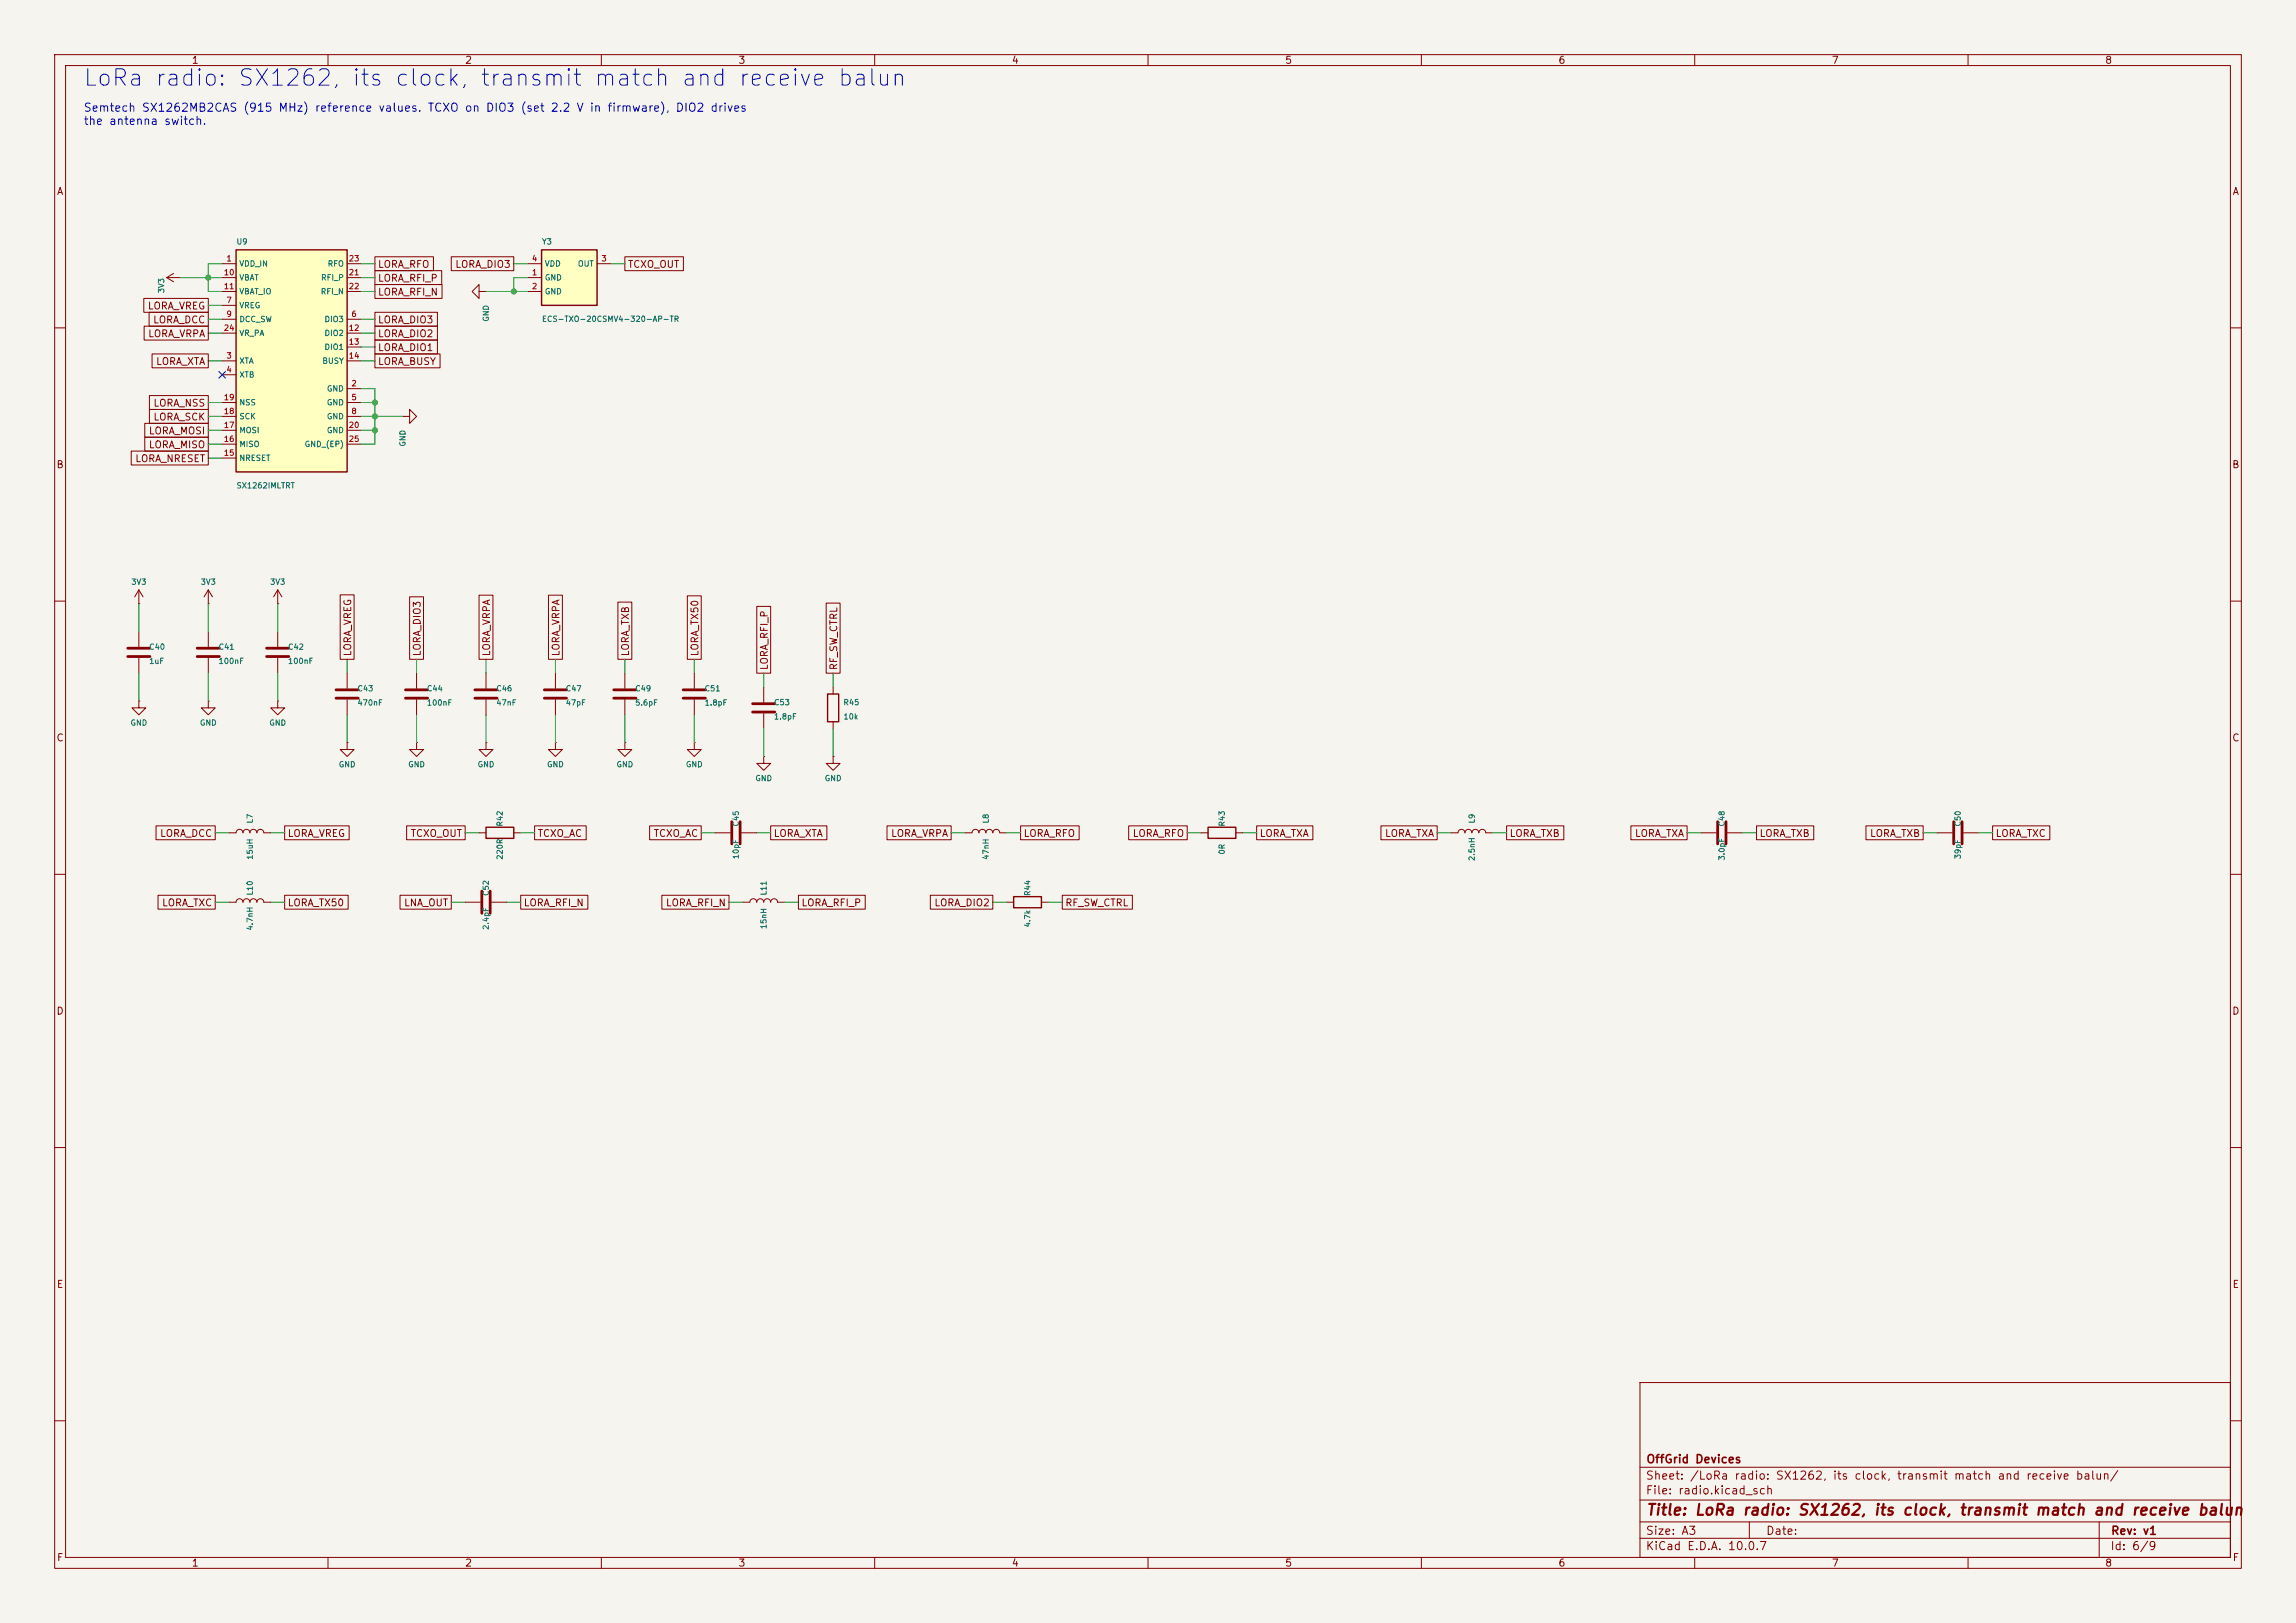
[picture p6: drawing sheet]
<svg xmlns="http://www.w3.org/2000/svg" width="420mm" height="297mm" viewBox="0 0 420 297" stroke-linecap="round" stroke-linejoin="round" font-family="sans-serif">
<defs><g id="words">
<text font-size="3" fill="#0000c2" x="15" y="16.5">LoRa radio: SX1262, its clock, transmit match and receive balun</text>
<text font-size="2" fill="#840000" x="301" y="277.8">Title: LoRa radio: SX1262, its clock, transmit match and receive balun</text>
<g font-size="1.5" fill="#0000c2">
<text x="15.2" y="20.8">Semtech SX1262MB2CAS (915 MHz) reference values. TCXO on DIO3 (set 2.2 V in firmware), DIO2 drives</text>
<text x="15.2" y="23.2">the antenna switch.</text>
</g>
<g font-size="1.5" fill="#840000">
<text x="301" y="268.1">OffGrid Devices</text>
<text x="300.9" y="273.8">File: radio.kicad_sch</text>
<text x="300.9" y="271.1">Sheet: /LoRa radio: SX1262, its clock, transmit match and receive balun/</text>
<text x="300.9" y="281.2">Size: A3</text>
<text x="322.9" y="281.2">Date:</text>
<text x="386" y="281.2">Rev: v1</text>
<text x="300.9" y="284">KiCad E.D.A. 10.0.7</text>
<text x="385.9" y="284">Id: 6/9</text>
</g>
<g font-size="1.3" fill="#840000">
<text x="35" y="12">1</text>
<text x="85" y="12">2</text>
<text x="135" y="12">3</text>
<text x="185" y="12">4</text>
<text x="235" y="12">5</text>
<text x="285" y="12">6</text>
<text x="335" y="12">7</text>
<text x="385" y="12">8</text>
<text x="10.3" y="36">A</text>
<text x="408.3" y="36">A</text>
<text x="69" y="49.3">LORA_RFO</text>
<text x="69" y="51.9">LORA_RFI_P</text>
<text x="83.2" y="49.3">LORA_DIO3</text>
<text x="114.7" y="49.3">TCXO_OUT</text>
<text x="26.9" y="56.9">LORA_VREG</text>
<text x="27.9" y="59.5">LORA_DCC</text>
<text x="69" y="59.5">LORA_DIO3</text>
<text x="69" y="54.4">LORA_RFI_N</text>
<text x="27" y="62">LORA_VRPA</text>
<text x="69" y="62">LORA_DIO2</text>
<text x="69" y="64.6">LORA_DIO1</text>
<text x="28.4" y="67.1">LORA_XTA</text>
<text x="69" y="67.1">LORA_BUSY</text>
<text x="28" y="74.7">LORA_NSS</text>
<text x="28" y="77.3">LORA_SCK</text>
<text x="27.1" y="79.8">LORA_MOSI</text>
<text x="27.1" y="82.3">LORA_MISO</text>
<text x="10.2" y="86">B</text>
<text x="24.6" y="84.9">LORA_NRESET</text>
<text x="408.2" y="86">B</text>
<text x="64.6" y="120.2" transform="rotate(-90 64.6 120.2)">LORA_VREG</text>
<text x="77.3" y="120.2" transform="rotate(-90 77.3 120.2)">LORA_DIO3</text>
<text x="90" y="120.2" transform="rotate(-90 90 120.2)">LORA_VRPA</text>
<text x="102.7" y="120.2" transform="rotate(-90 102.7 120.2)">LORA_VRPA</text>
<text x="115.4" y="120.2" transform="rotate(-90 115.4 120.2)">LORA_TXB</text>
<text x="128.1" y="120.2" transform="rotate(-90 128.1 120.2)">LORA_TX50</text>
<text x="140.8" y="122.7" transform="rotate(-90 140.8 122.7)">LORA_RFI_P</text>
<text x="153.5" y="122.7" transform="rotate(-90 153.5 122.7)">RF_SW_CTRL</text>
<text x="10.2" y="136">C</text>
<text x="408.2" y="136">C</text>
<text x="29.2" y="153.5">LORA_DCC</text>
<text x="52.5" y="153.5">LORA_VREG</text>
<text x="75" y="153.5">TCXO_OUT</text>
<text x="98.2" y="153.5">TCXO_AC</text>
<text x="119.5" y="153.5">TCXO_AC</text>
<text x="141.4" y="153.5">LORA_XTA</text>
<text x="162.9" y="153.5">LORA_VRPA</text>
<text x="187.1" y="153.5">LORA_RFO</text>
<text x="207.1" y="153.5">LORA_RFO</text>
<text x="230.3" y="153.5">LORA_TXA</text>
<text x="253.2" y="153.5">LORA_TXA</text>
<text x="276" y="153.5">LORA_TXB</text>
<text x="299" y="153.5">LORA_TXA</text>
<text x="321.8" y="153.5">LORA_TXB</text>
<text x="342" y="153.5">LORA_TXB</text>
<text x="364.9" y="153.5">LORA_TXC</text>
<text x="29.5" y="166.2">LORA_TXC</text>
<text x="52.5" y="166.2">LORA_TX50</text>
<text x="73.8" y="166.2">LNA_OUT</text>
<text x="95.7" y="166.2">LORA_RFI_N</text>
<text x="121.7" y="166.2">LORA_RFI_N</text>
<text x="146.5" y="166.2">LORA_RFI_P</text>
<text x="170.8" y="166.2">LORA_DIO2</text>
<text x="194.8" y="166.2">RF_SW_CTRL</text>
<text x="10.2" y="186">D</text>
<text x="408.2" y="186">D</text>
<text x="10.3" y="236">E</text>
<text x="408.3" y="236">E</text>
<text x="10.3" y="286">F</text>
<text x="35" y="287">1</text>
<text x="85" y="287">2</text>
<text x="135" y="287">3</text>
<text x="185" y="287">4</text>
<text x="235" y="287">5</text>
<text x="285" y="287">6</text>
<text x="335" y="287">7</text>
<text x="385" y="287">8</text>
<text x="408.3" y="286">F</text>
</g>
<g font-size="1" fill="#006464">
<text x="43.2" y="45">U9</text>
<text x="99" y="45">Y3</text>
<text x="30.3" y="53.7" transform="rotate(-90 30.3 53.7)">3V3</text>
<text x="43.7" y="49">VDD_IN</text>
<text x="43.7" y="51.6">VBAT</text>
<text x="58.6" y="51.6">RFI_P</text>
<text x="59.8" y="49">RFO</text>
<text x="99.6" y="51.6">GND</text>
<text x="99.6" y="49">VDD</text>
<text x="105.6" y="49">OUT</text>
<text x="43.7" y="56.6">VREG</text>
<text x="43.7" y="59.2">DCC_SW</text>
<text x="43.7" y="54.1">VBAT_IO</text>
<text x="58.6" y="54.1">RFI_N</text>
<text x="59.3" y="59.2">DIO3</text>
<text x="89.7" y="59" transform="rotate(-90 89.7 59)">GND</text>
<text x="99" y="59.1">ECS-TXO-20CSMV4-320-AP-TR</text>
<text x="99.6" y="54.1">GND</text>
<text x="43.7" y="61.7">VR_PA</text>
<text x="59.3" y="61.7">DIO2</text>
<text x="59.3" y="64.3">DIO1</text>
<text x="43.7" y="66.8">XTA</text>
<text x="43.7" y="69.3">XTB</text>
<text x="58.9" y="66.8">BUSY</text>
<text x="59.7" y="71.9">GND</text>
<text x="43.7" y="77">SCK</text>
<text x="43.7" y="74.4">NSS</text>
<text x="59.7" y="74.4">GND</text>
<text x="59.7" y="77">GND</text>
<text x="43.7" y="82">MISO</text>
<text x="43.7" y="79.5">MOSI</text>
<text x="55.6" y="82">GND_(EP)</text>
<text x="59.7" y="79.5">GND</text>
<text x="74.4" y="81.8" transform="rotate(-90 74.4 81.8)">GND</text>
<text x="43.2" y="89.6">SX1262IMLTRT</text>
<text x="43.7" y="84.6">NRESET</text>
<text x="23.9" y="107.2">3V3</text>
<text x="36.6" y="107.2">3V3</text>
<text x="49.3" y="107.2">3V3</text>
<text x="27.2" y="119.1">C40</text>
<text x="39.9" y="119.1">C41</text>
<text x="52.6" y="119.1">C42</text>
<text x="27.2" y="121.7">1uF</text>
<text x="39.9" y="121.7">100nF</text>
<text x="52.6" y="121.7">100nF</text>
<text x="65.3" y="126.8">C43</text>
<text x="65.3" y="129.4">470nF</text>
<text x="78" y="126.8">C44</text>
<text x="78" y="129.4">100nF</text>
<text x="90.7" y="126.8">C46</text>
<text x="90.7" y="129.4">47nF</text>
<text x="103.4" y="126.8">C47</text>
<text x="103.4" y="129.4">47pF</text>
<text x="116.1" y="126.8">C49</text>
<text x="116.1" y="129.4">5.6pF</text>
<text x="128.8" y="126.8">C51</text>
<text x="128.8" y="129.4">1.8pF</text>
<text x="141.5" y="129.3">C53</text>
<text x="141.5" y="131.9">1.8pF</text>
<text x="154.2" y="129.3">R45</text>
<text x="154.2" y="131.9">10k</text>
<text x="23.8" y="133">GND</text>
<text x="36.5" y="133">GND</text>
<text x="49.2" y="133">GND</text>
<text x="61.9" y="140.6">GND</text>
<text x="74.6" y="140.6">GND</text>
<text x="87.3" y="140.6">GND</text>
<text x="100" y="140.6">GND</text>
<text x="112.7" y="140.6">GND</text>
<text x="125.4" y="140.6">GND</text>
<text x="138.1" y="143.2">GND</text>
<text x="150.8" y="143.2">GND</text>
<text x="46.5" y="150.8" transform="rotate(-90 46.5 150.8)">L7</text>
<text x="92.2" y="151.4" transform="rotate(-90 92.2 151.4)">R42</text>
<text x="135.4" y="151.4" transform="rotate(-90 135.4 151.4)">C45</text>
<text x="181.1" y="150.8" transform="rotate(-90 181.1 150.8)">L8</text>
<text x="224.3" y="151.4" transform="rotate(-90 224.3 151.4)">R43</text>
<text x="270" y="150.8" transform="rotate(-90 270 150.8)">L9</text>
<text x="315.7" y="151.4" transform="rotate(-90 315.7 151.4)">C48</text>
<text x="358.9" y="151.4" transform="rotate(-90 358.9 151.4)">C50</text>
<text x="46.5" y="157.4" transform="rotate(-90 46.5 157.4)">15uH</text>
<text x="92.2" y="157.4" transform="rotate(-90 92.2 157.4)">220R</text>
<text x="135.4" y="157.3" transform="rotate(-90 135.4 157.3)">10pF</text>
<text x="181.1" y="157.4" transform="rotate(-90 181.1 157.4)">47nH</text>
<text x="224.3" y="156.5" transform="rotate(-90 224.3 156.5)">0R</text>
<text x="270" y="157.7" transform="rotate(-90 270 157.7)">2.5nH</text>
<text x="315.7" y="157.6" transform="rotate(-90 315.7 157.6)">3.0pF</text>
<text x="358.9" y="157.3" transform="rotate(-90 358.9 157.3)">39pF</text>
<text x="46.5" y="164" transform="rotate(-90 46.5 164)">L10</text>
<text x="89.7" y="164.1" transform="rotate(-90 89.7 164.1)">C52</text>
<text x="140.5" y="164" transform="rotate(-90 140.5 164)">L11</text>
<text x="188.7" y="164.1" transform="rotate(-90 188.7 164.1)">R44</text>
<text x="46.5" y="170.4" transform="rotate(-90 46.5 170.4)">4.7nH</text>
<text x="89.7" y="170.3" transform="rotate(-90 89.7 170.3)">2.4pF</text>
<text x="140.5" y="170.1" transform="rotate(-90 140.5 170.1)">15nH</text>
<text x="188.7" y="169.8" transform="rotate(-90 188.7 169.8)">4.7k</text>
</g>
<g font-size="1" fill="#a90000">
<text x="40.8" y="50.6">10</text>
<text x="40.8" y="53.2">11</text>
<text x="41.3" y="48.1">1</text>
<text x="63.7" y="50.6">21</text>
<text x="63.7" y="53.2">22</text>
<text x="63.7" y="48.1">23</text>
<text x="97.2" y="50.6">1</text>
<text x="97.2" y="53.2">2</text>
<text x="97.2" y="48.1">4</text>
<text x="109.9" y="48.1">3</text>
<text x="41.3" y="55.7">7</text>
<text x="41.3" y="58.2">9</text>
<text x="64.2" y="58.2">6</text>
<text x="40.8" y="60.8">24</text>
<text x="41.3" y="65.9">3</text>
<text x="63.7" y="60.8">12</text>
<text x="63.7" y="63.3">13</text>
<text x="63.7" y="65.9">14</text>
<text x="41.3" y="68.4">4</text>
<text x="64.2" y="70.9">2</text>
<text x="40.8" y="76">18</text>
<text x="40.8" y="73.5">19</text>
<text x="64.2" y="73.5">5</text>
<text x="64.2" y="76">8</text>
<text x="40.8" y="83.6">15</text>
<text x="40.8" y="81.1">16</text>
<text x="40.8" y="78.6">17</text>
<text x="63.7" y="78.6">20</text>
<text x="63.7" y="81.1">25</text>
</g>
</g></defs>
<path d="M0 0h420v297h-420z" fill="#f5f4ef" stroke="#f5f4ef" stroke-width=".18"/>
<g fill="none" stroke="#840000" stroke-width=".18">
<path d="M10 10h400v277h-400zM12 12h396v273h-396zM60 10v2M110 10v2M160 10v2M210 10v2M260 10v2M310 10v2M360 10v2M10 60h2M73.7 76.2h1.2v-1.3l1.3 1.3-1.3 1.3v-1.3M73.7 76.2h.1"/>
<path d="M408 60h2M10 110h2M25.4 110.5h.1M25.4 108l-.8 1.2M25.4 108l.8 1.2M25.4 108v2.5M25.4 115.6v2.8M38.1 110.5h.1M38.1 108l-.8 1.2M38.1 108l.8 1.2M38.1 108v2.5M38.1 115.6v2.8"/>
<path d="M50.8 115.6v2.8M408 110h2M25.4 128.3v1.2h1.3l-1.3 1.3-1.3-1.3h1.3M25.4 128.3h.1M25.4 120.4v2.8M38.1 128.3v1.2h1.3l-1.3 1.3-1.3-1.3h1.3M38.1 128.3h.1M38.1 120.4v2.8M50.8 120.4v2.8M76.2 135.9v1.3h1.3l-1.3 1.2-1.3-1.2h1.3M76.2 135.9h.1M76.2 123.2v2.8"/>
<path d="M76.2 128v2.8M88.9 135.9v1.3h1.3l-1.3 1.2-1.3-1.2h1.3M88.9 135.9h.1M101.6 135.9v1.3h1.3l-1.3 1.2-1.3-1.2h1.3M101.6 135.9h.1M101.6 123.2v2.8M101.6 128v2.8M114.3 135.9v1.3h1.3l-1.3 1.2-1.3-1.2h1.3M114.3 135.9h.1M114.3 123.2v2.8M114.3 128v2.8M10 160h2"/>
<path d="M408 160h2M85.1 165.1h2.8M89.9 165.1h2.8M10 210h2M408 210h2M300 253h108v32h-108zM10 260h2M300 278.5h108M300 274.5h108M300 268.5h108M320 278.5v3M384 278.5v6.5"/>
<path d="M408 260h2M60 285v2M110 285v2M160 285v2M210 285v2M260 285v2M300 281.5h108M310 285v2M360 285v2"/>
</g>
<g fill="none" stroke="#840000" stroke-width=".51">
<path d="M23.4 118.6h4M36.1 118.6h4M48.8 118.6h4M23.4 120.1h4M36.1 120.1h4M48.8 120.1h4M74.2 126.2h4M74.2 127.8h4M99.6 126.2h4M99.6 127.8h4M112.3 126.2h4M112.3 127.8h4"/>
<path d="M88.1 163.1v4M89.7 163.1v4"/>
</g>
<path d="M43.2 45.7h20.3v40.7h-20.3z" fill="#ffffc2"/>
<path d="M43.2 45.7h20.3v40.7h-20.3zM151.4 127h2v5.1h-2zM88.9 151.4h5.1v2h-5.1zM221 151.4h5.1v2h-5.1zM185.4 164.1h5.1v2h-5.1z" fill="none" stroke="#840000" stroke-width=".25"/>
<g fill="none" stroke="#840000" stroke-width=".18">
<path d="M40.6 48.3h2.6M40.6 58.4h2.6M40.6 55.9h2.6M40.6 50.8h2.6M40.6 53.3h2.6M63.5 48.3h2.5M63.5 58.4h2.5M63.5 50.8h2.5M63.5 53.3h2.5M87.6 53.3v-1.2l-1.2 1.2 1.2 1.3v-1.3h1.3M88.9 53.3h.1M40.6 66h2.6"/>
<path d="M40.6 68.6h2.6M40.6 73.7h2.6M40.6 76.2h2.6M40.6 61h2.6M40.6 78.7h2.6M63.5 71.1h2.5M63.5 66h2.5M63.5 73.7h2.5M63.5 76.2h2.5M63.5 61h2.5M63.5 63.5h2.5M63.5 78.7h2.5"/>
<path d="M40.6 83.8h2.6M40.6 81.3h2.6M63.5 81.3h2.5M50.8 110.5h.1M50.8 108l-.8 1.2M50.8 108l.8 1.2M50.8 108v2.5M50.8 128.3v1.2h1.3l-1.3 1.3-1.3-1.3h1.3M50.8 128.3h.1M63.5 135.9v1.3h1.3l-1.3 1.2-1.3-1.2h1.3M63.5 135.9h.1M63.5 123.2v2.8"/>
<path d="M63.5 128v2.8M88.9 123.2v2.8M88.9 128v2.8M127 135.9v1.3h1.3l-1.3 1.2-1.3-1.2h1.3M127 135.9h.1M127 123.2v2.8M127 128v2.8M139.7 138.4v1.3h1.3l-1.3 1.3-1.3-1.3h1.3M139.7 138.4h.1M139.7 125.7v2.8M139.7 130.6v2.8M152.4 138.4v1.3h1.3l-1.3 1.3-1.3-1.3h1.3"/>
<path d="M152.4 138.4h.1M152.4 125.7v1.3M152.4 132.1v1.3M41.9 152.4h1.3a.64 .64 0 0 1 .6-.6 .64 .64 0 0 1 .6 .6 .64 .64 0 0 1 .7-.6 .64 .64 0 0 1 .6 .6 .64 .64 0 0 1 .7-.6 .64 .64 0 0 1 .6 .6 .64 .64 0 0 1 .6-.6 .64 .64 0 0 1 .7 .6h1.2M87.6 152.4h1.3M94 152.4h1.2M130.8 152.4h2.8M135.6 152.4h2.8M176.5 152.4h1.3a.64 .64 0 0 1 .6-.6 .64 .64 0 0 1 .7 .6 .64 .64 0 0 1 .6-.6 .64 .64 0 0 1 .6 .6 .64 .64 0 0 1 .7-.6 .64 .64 0 0 1 .6 .6 .64 .64 0 0 1 .6-.6 .64 .64 0 0 1 .7 .6h1.2M219.7 152.4h1.3M226.1 152.4h1.2M265.4 152.4h1.3a.64 .64 0 0 1 .6-.6 .64 .64 0 0 1 .7 .6 .64 .64 0 0 1 .6-.6 .64 .64 0 0 1 .6 .6 .64 .64 0 0 1 .7-.6 .64 .64 0 0 1 .6 .6 .64 .64 0 0 1 .6-.6 .64 .64 0 0 1 .7 .6h1.2"/>
<path d="M354.3 152.4h2.8M359.2 152.4h2.7M41.9 165.1h1.3a.64 .64 0 0 1 .6-.6 .64 .64 0 0 1 .6 .6 .64 .64 0 0 1 .7-.6 .64 .64 0 0 1 .6 .6 .64 .64 0 0 1 .7-.6 .64 .64 0 0 1 .6 .6 .64 .64 0 0 1 .6-.6 .64 .64 0 0 1 .7 .6h1.2M135.9 165.1h1.3a.64 .64 0 0 1 .6-.6 .64 .64 0 0 1 .6 .6 .64 .64 0 0 1 .7-.6 .64 .64 0 0 1 .6 .6 .64 .64 0 0 1 .6-.6 .64 .64 0 0 1 .7 .6 .64 .64 0 0 1 .6-.6 .64 .64 0 0 1 .6 .6h1.3M184.1 165.1h1.3M190.5 165.1h1.3"/>
</g>
<path d="M61.5 126.2h4M61.5 127.8h4M86.9 126.2h4M86.9 127.8h4M125 126.2h4M125 127.8h4M137.7 128.8h4M137.7 130.3h4M133.9 150.4v4M135.4 150.4v4M357.4 150.4v4M358.9 150.4v4" fill="none" stroke="#840000" stroke-width=".51"/>
<path d="M99.1 45.7h10.1v10.2h-10.1z" fill="#ffffc2"/>
<path d="M99.1 45.7h10.1v10.2h-10.1z" fill="none" stroke="#840000" stroke-width=".25"/>
<g fill="none" stroke="#840000" stroke-width=".18">
<path d="M26.3 54.6h11.8v2.6h-11.8zM26.4 59.7h11.7v2.5h-11.7zM27.3 57.1h10.8v2.6h-10.8zM30.5 50.8h2.5M30.5 50.8l1.2 .8M31.7 50l-1.2 .8M33 50.8h.1M68.6 57.1h11.4v2.6h-11.4zM68.6 59.7h11.4v2.5h-11.4zM68.6 52.1h12.3v2.5h-12.3zM68.6 47h10.7v2.5h-10.7zM68.6 49.5h12.2v2.6h-12.2z"/>
<path d="M82.5 47h11.5v2.5h-11.5zM96.5 50.8h2.6M96.5 53.3h2.6M96.5 48.3h2.6M109.2 48.3h2.6M114.3 47h10.7v2.5h-10.7zM26.5 77.5h11.6v2.5h-11.6zM27.3 72.4h10.8v2.5h-10.8zM27.3 74.9h10.8v2.6h-10.8zM27.8 64.8h10.3v2.5h-10.3zM68.6 64.8h11.9v2.5h-11.9zM68.6 62.2h11.4v2.6h-11.4z"/>
<path d="M24 82.5h14.1v2.6h-14.1zM26.5 80h11.6v2.6h-11.6zM62.2 108.9h2.6v11.8h-2.6zM74.9 109.2h2.6v11.5h-2.6zM87.6 108.9h2.6v11.8h-2.6zM100.3 108.9h2.6v11.8h-2.6zM113 110.2h2.6v10.5h-2.6zM125.7 109h2.6v11.7h-2.6zM138.4 111h2.6v12.2h-2.6zM151.1 110.4h2.6v12.8h-2.6zM28.5 151.1h10.9v2.6h-10.9zM52.1 151.1h11.8v2.6h-11.8z"/>
<path d="M74.4 151.1h10.7v2.6h-10.7zM97.8 151.1h9.4v2.6h-9.4zM118.8 151.1h9.5v2.6h-9.5zM141 151.1h10.3v2.6h-10.3zM162.3 151.1h11.7v2.6h-11.7zM186.7 151.1h10.7v2.6h-10.7zM206.5 151.1h10.7v2.6h-10.7zM229.9 151.1h10.3v2.6h-10.3zM252.6 151.1h10.3v2.6h-10.3zM275.6 151.1h10.5v2.6h-10.5zM298.3 151.1h10.3v2.6h-10.3zM311.1 152.4h2.8"/>
<path d="M316 152.4h2.8M321.3 151.1h10.5v2.6h-10.5zM341.3 151.1h10.5v2.6h-10.5zM364.5 151.1h10.5v2.6h-10.5zM28.9 163.8h10.5v2.6h-10.5zM52.1 163.8h11.6v2.6h-11.6zM73.2 163.8h9.3v2.6h-9.3zM95.2 163.8h12.3v2.6h-12.3zM121.1 163.8h12.2v2.6h-12.2zM146 163.8h12.3v2.6h-12.3zM170.2 163.8h11.4v2.6h-11.4zM194.3 163.8h12.8v2.6h-12.8z"/>
</g>
<path d="M314.2 150.4v4M315.7 150.4v4" fill="none" stroke="#840000" stroke-width=".51"/>
<g fill="none" stroke="#009600" stroke-width=".18">
<path d="M33 50.8h7.6M38.1 58.4h2.5M38.1 55.9h2.5M40.6 48.3h-2.5v5h2.5M66 48.3h2.6M66 53.3h2.6M66 58.4h2.6M66 50.8h2.6M88.9 53.3h7.6M94 48.3h2.5M96.5 50.8h-2.5v2.5M111.8 48.3h2.5"/>
<path d="M38.1 76.2h2.5M38.1 78.7h2.5M38.1 73.7h2.5M38.1 61h2.5M38.1 66h2.5M66 76.2h7.7M66 71.1h2.6v10.2h-2.6M66 78.7h2.6M66 73.7h2.6M66 63.5h2.6M66 61h2.6M66 66h2.6"/>
<path d="M38.1 81.3h2.5M38.1 83.8h2.5M25.4 110.5v5.1M38.1 110.5v5.1M50.8 110.5v5.1M25.4 123.2v5.1M38.1 123.2v5.1M50.8 123.2v5.1M63.5 120.7v2.5M63.5 130.8v5.1M76.2 120.7v2.5M76.2 130.8v5.1"/>
<path d="M88.9 120.7v2.5M88.9 130.8v5.1M101.6 120.7v2.5M101.6 130.8v5.1M114.3 120.7v2.5M114.3 130.8v5.1M127 120.7v2.5M127 130.8v5.1M139.7 123.2v2.5M139.7 133.4v5M152.4 123.2v2.5M152.4 133.4v5"/>
<path d="M39.4 152.4h2.5M49.5 152.4h2.6M85.1 152.4h2.5M95.2 152.4h2.6M128.3 152.4h2.5M138.4 152.4h2.6M174 152.4h2.5M184.1 152.4h2.6M217.2 152.4h2.5M227.3 152.4h2.6M262.9 152.4h2.5M273 152.4h2.6"/>
<path d="M308.6 152.4h2.5M318.8 152.4h2.5M351.8 152.4h2.5M361.9 152.4h2.6M39.4 165.1h2.5M49.5 165.1h2.6M82.5 165.1h2.6M92.7 165.1h2.5M133.3 165.1h2.6M143.5 165.1h2.5M181.6 165.1h2.5M191.8 165.1h2.5"/>
</g>
<path d="M40 68l1.2 1.2M41.2 68l-1.2 1.2" fill="none" stroke="#000084" stroke-width=".18"/>
<g fill="#009600" stroke="#009600" stroke-width=".18">
<circle cx="38.1" cy="50.8" r=".46"/>
<circle cx="94" cy="53.3" r=".46"/>
<circle cx="68.6" cy="73.7" r=".46"/>
<circle cx="68.6" cy="78.7" r=".46"/>
<circle cx="68.6" cy="76.2" r=".46"/>
</g>
<use href="#words"/>
</svg>
